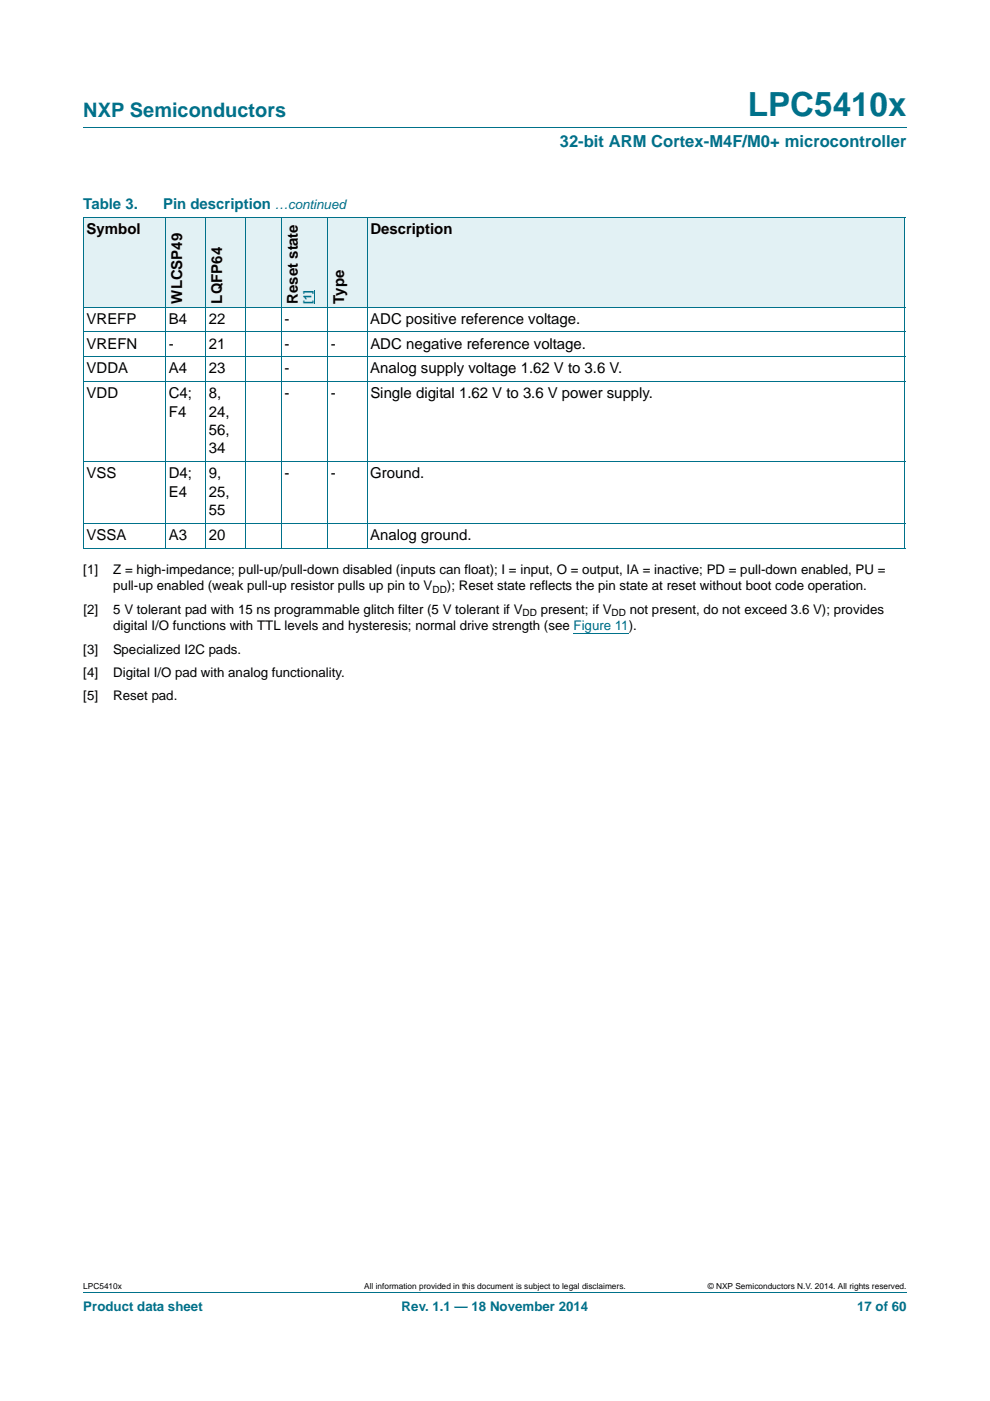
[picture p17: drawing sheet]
<svg xmlns="http://www.w3.org/2000/svg" width="210mm" height="297mm" viewBox="0 0 210 297" stroke-linecap="round" stroke-linejoin="round" font-family="sans-serif">
<defs><g id="words">
<text font-size="7" fill="#00718a" x="158.6" y="24.6">LPC5410x</text>
<text font-size="4.2" fill="#00718a" x="17.7" y="24.9">NXP Semiconductors</text>
<text font-size="3.5" fill="#00718a" x="118.7" y="31.1">32-bit ARM Cortex-M4F/M0+ microcontroller</text>
<g font-size="3.2" fill="#00718a">
<text x="17.7" y="44.3">Table 3.</text>
<text x="34.6" y="44.3">Pin description</text>
</g>
<g font-size="3.2">
<text x="18.4" y="49.6">Symbol</text>
<text x="78.5" y="49.6">Description</text>
<text x="38.6" y="64.4" transform="rotate(-90 38.6 64.4)">WLCSP49</text>
<text x="47.1" y="64.4" transform="rotate(-90 47.1 64.4)">LQFP64</text>
<text x="63.2" y="64.4" transform="rotate(-90 63.2 64.4)">Reset state</text>
<text x="73" y="64.4" transform="rotate(-90 73 64.4)">Type</text>
<text x="18.4" y="68.6">VREFP</text>
<text x="35.8" y="68.6">B4</text>
<text x="44.3" y="68.6">22</text>
<text x="60.3" y="68.6">-</text>
<text x="78.5" y="68.6">ADC positive reference voltage.</text>
<text x="18.4" y="73.9">VREFN</text>
<text x="35.8" y="73.9">-</text>
<text x="44.3" y="73.9">21</text>
<text x="60.4" y="73.9">-</text>
<text x="70.2" y="73.9">-</text>
<text x="78.6" y="73.9">ADC negative reference voltage.</text>
<text x="18.4" y="79.2">VDDA</text>
<text x="35.8" y="79.2">A4</text>
<text x="44.3" y="79.2">23</text>
<text x="60.3" y="79.2">-</text>
<text x="78.5" y="79.2">Analog supply voltage 1.62 V to 3.6 V.</text>
<text x="18.4" y="84.5">VDD</text>
<text x="35.8" y="84.5">C4;</text>
<text x="35.8" y="88.4">F4</text>
<text x="44.3" y="84.5">8,</text>
<text x="44.3" y="88.4">24,</text>
<text x="60.3" y="84.5">-</text>
<text x="70.1" y="84.5">-</text>
<text x="78.5" y="84.5">Single digital 1.62 V to 3.6 V power supply.</text>
<text x="44.3" y="92.2">56,</text>
<text x="18.4" y="101.4">VSS</text>
<text x="35.8" y="101.4">D4;</text>
<text x="44.3" y="101.4">9,</text>
<text x="44.3" y="96.1">34</text>
<text x="60.3" y="101.4">-</text>
<text x="70.1" y="101.4">-</text>
<text x="78.5" y="101.4">Ground.</text>
<text x="35.8" y="105.3">E4</text>
<text x="44.3" y="105.3">25,</text>
<text x="44.3" y="109.2">55</text>
<text x="18.4" y="114.5">VSSA</text>
<text x="35.8" y="114.5">A3</text>
<text x="44.3" y="114.5">20</text>
<text x="78.5" y="114.5">Analog ground.</text>
</g>
<g font-size="2.8" fill="#00718a">
<text x="58.3" y="44.3">…continued</text>
<text x="17.7" y="277.9">Product data sheet</text>
<text x="85.2" y="277.9">Rev. 1.1 — 18 November 2014</text>
<text x="181.8" y="277.9">17 of 60</text>
</g>
<g font-size="2.8">
<text x="17.7" y="121.6">[1]</text>
<text x="24" y="121.6">Z = high-impedance; pull-up/pull-down disabled (inputs can float); I = input, O = output, IA = inactive; PD = pull-down enabled, PU =</text>
<text x="24" y="125.2">pull-up enabled (weak pull-up resistor pulls up pin to V</text>
<text x="94.8" y="125.2">); Reset state reflects the pin state at reset without boot code operation.</text>
<text x="17.7" y="130.1">[2]</text>
<text x="24" y="130.1">5 V tolerant pad with 15 ns programmable glitch filter (5 V tolerant if V</text>
<text x="114.7" y="130.1">present; if V</text>
<text x="133.6" y="130.1">not present, do not exceed 3.6 V); provides</text>
<text x="24" y="133.6">digital I/O functions with TTL levels and hysteresis; normal drive strength (see Figure 11).</text>
<text x="17.7" y="138.6">[3]</text>
<text x="17.7" y="143.5">[4]</text>
<text x="24" y="143.5">Digital I/O pad with analog functionality.</text>
<text x="24" y="138.6">Specialized I2C pads.</text>
<text x="17.7" y="148.5">[5]</text>
<text x="24" y="148.5">Reset pad.</text>
</g>
<text font-size="2.4" fill="#00f" x="66.1" y="64.4" transform="rotate(-90 66.1 64.4)">[1]</text>
<g font-size="2.1">
<text x="91.8" y="125.7">DD</text>
<text x="110.8" y="130.6">DD</text>
<text x="129.7" y="130.6">DD</text>
</g>
<g font-size="1.8">
<text x="17.7" y="273.3">LPC5410x</text>
<text x="77.2" y="273.3">All information provided in this document is subject to legal disclaimers.</text>
<text x="150.1" y="273.3">© NXP Semiconductors N.V. 2014. All rights reserved.</text>
</g>
</g></defs>
<path d="M17.7 27h174.6M17.7 273.9h174.6" fill="none" stroke="#00718a" stroke-width=".21"/>
<path d="M121.6 134.3h11.7" fill="none" stroke="#00f" stroke-width=".21"/>
<g fill="#e2f1f4">
<path d="M17.7 46h17.4v19.1h-17.4z"/>
<path d="M35.1 46h8.5v19.1h-8.5z"/>
<path d="M43.6 46h8.4v19.1h-8.4z"/>
<path d="M52 46h17.4v19.1h-17.4z"/>
</g>
<path d="M66.8 61.5v2.9" fill="none" stroke="#00f" stroke-width=".21"/>
<g fill="#e2f1f4">
<path d="M69.4 46h8.5v19.1h-8.5z"/>
<path d="M77.9 46h114v19.1h-114z"/>
</g>
<g fill="none" stroke="#00718a" stroke-width=".21">
<path d="M17.6 46h174.4M17.7 46.1v70.1M35.1 46v70.3M43.6 46v70.3M52.1 46v70.3M59.7 46v70.3M69.5 46v70.3M77.9 46v70.3M191.9 46.1v70.1M17.6 65.1h174.4M17.6 70.4h174.4M17.6 75.7h174.4"/>
<path d="M17.6 81h174.4M17.6 97.9h174.4M17.6 110.9h174.4M17.6 116.2h174.4"/>
</g>
<use href="#words"/>
</svg>
